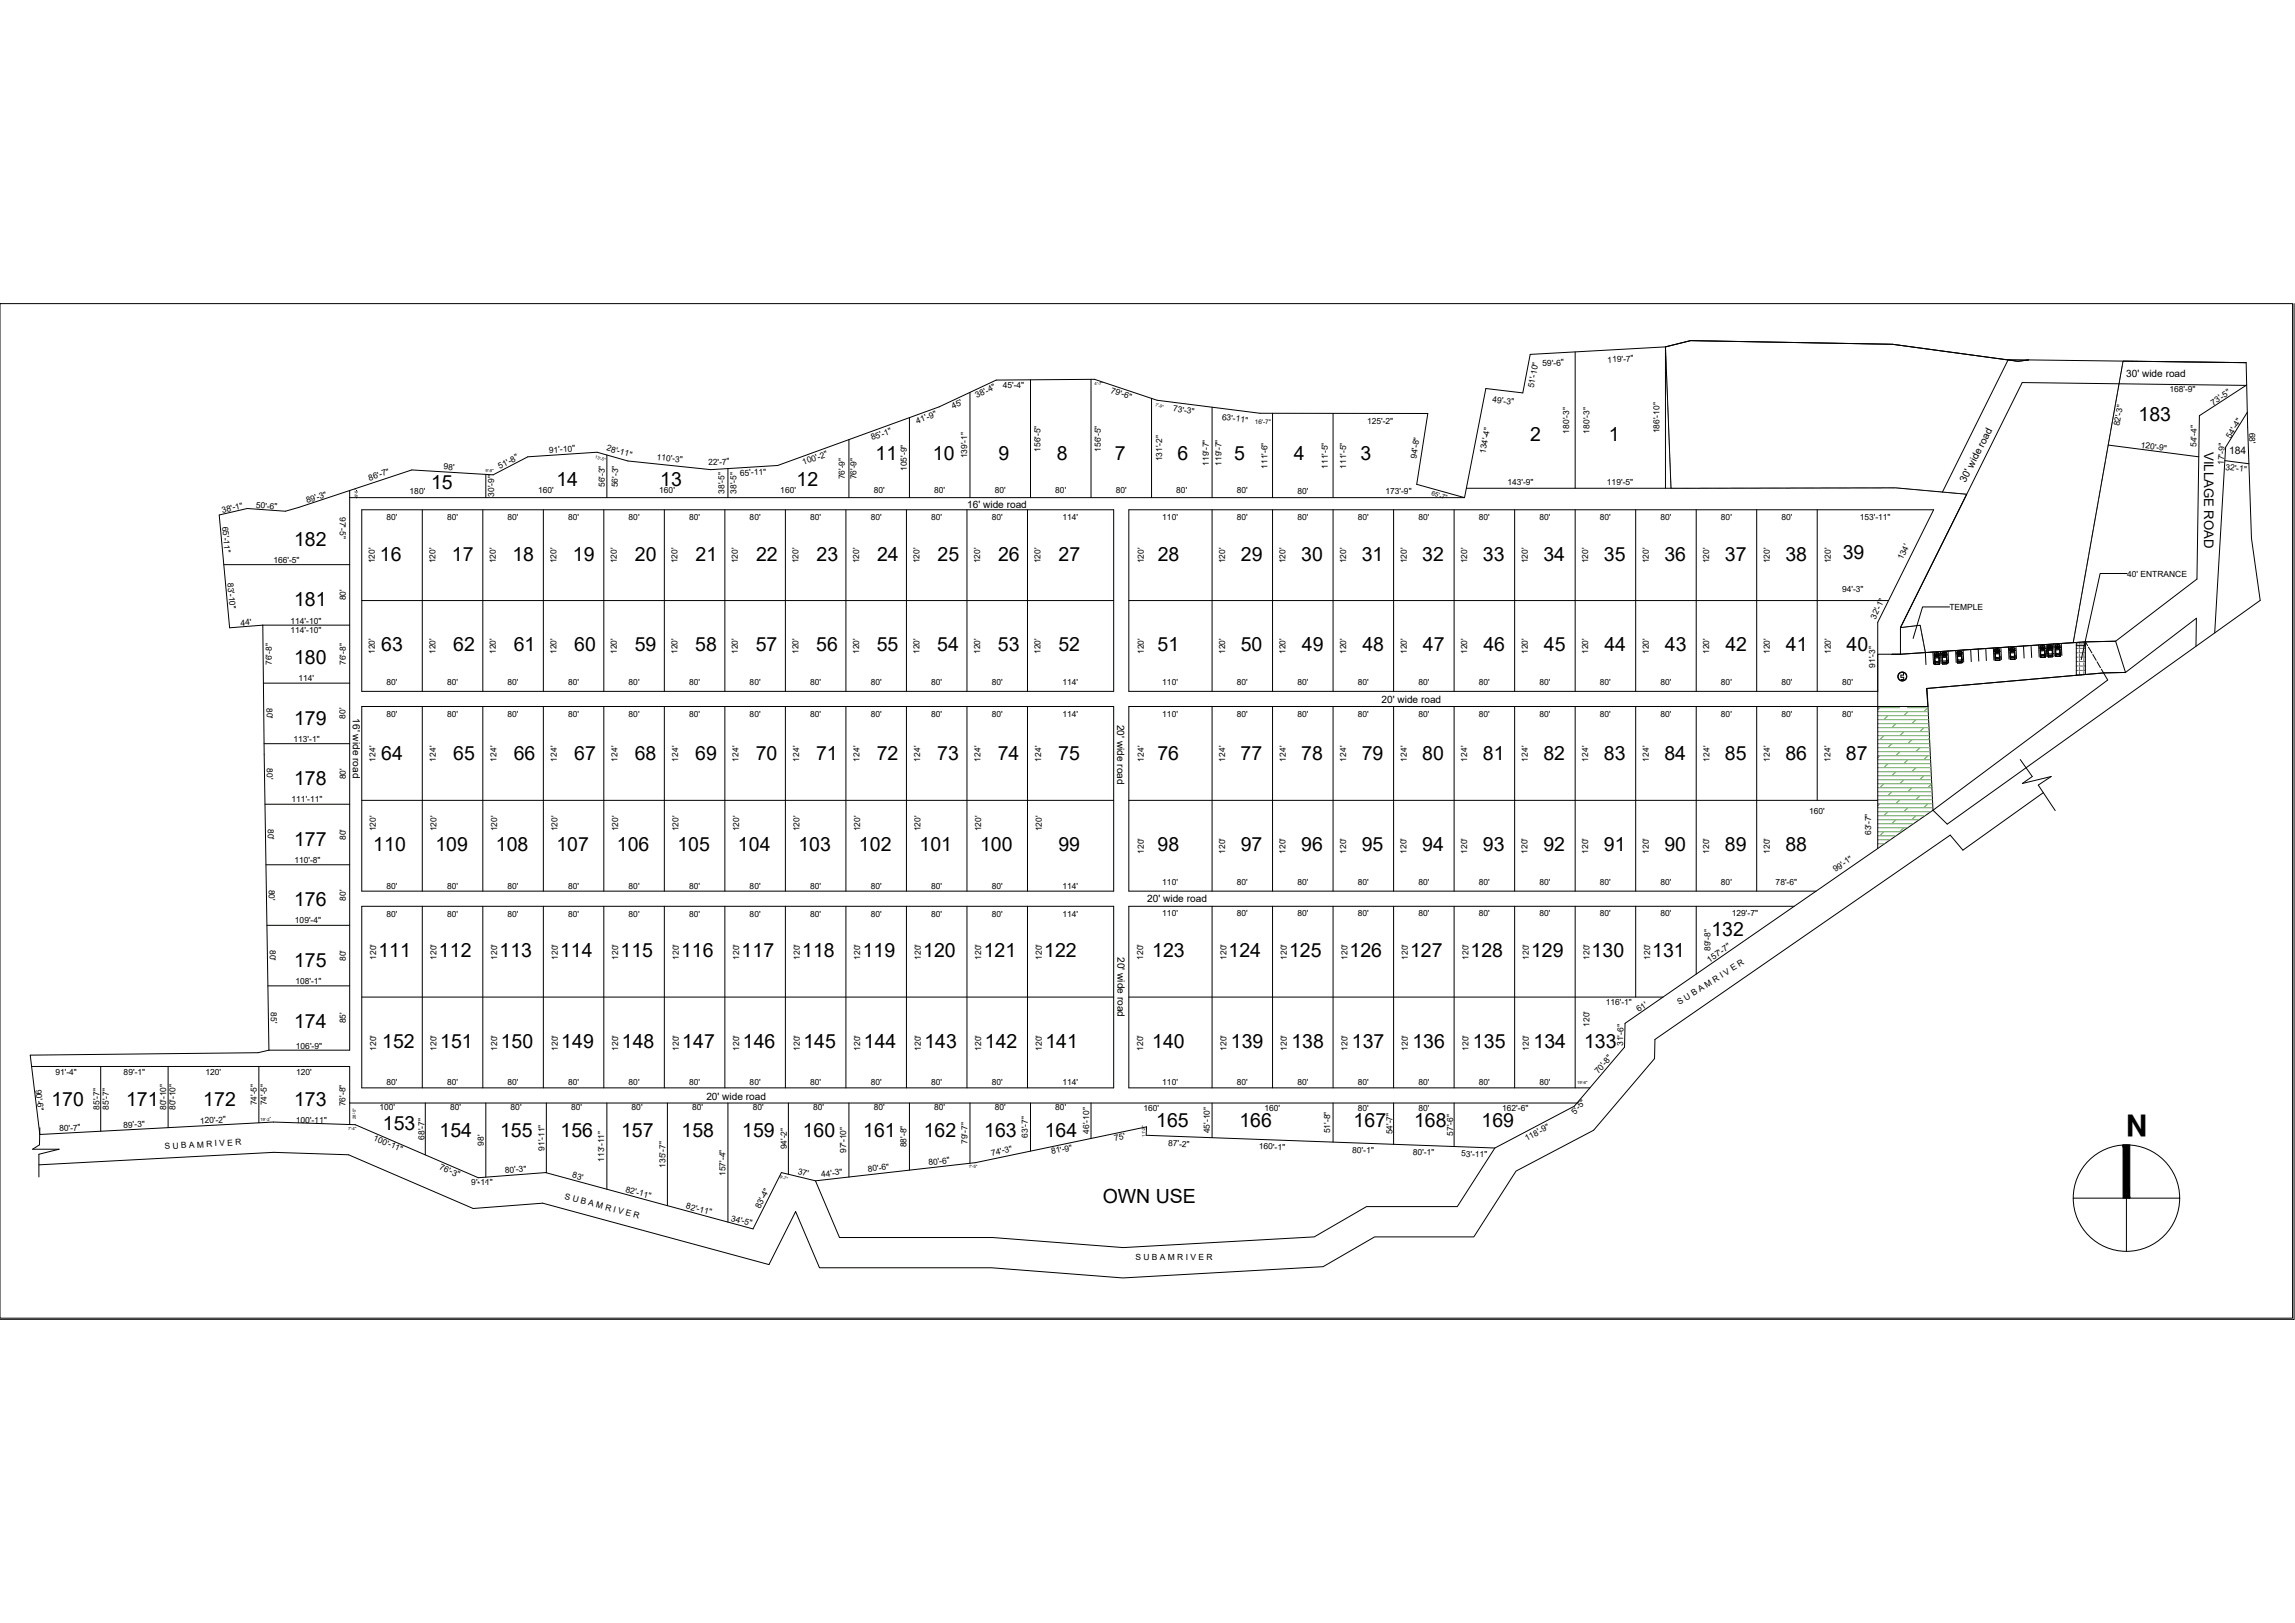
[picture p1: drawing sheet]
<svg xmlns="http://www.w3.org/2000/svg" width="420mm" height="297mm" viewBox="0 0 420 297" stroke-linecap="round" stroke-linejoin="round" font-family="sans-serif">
<defs><g id="words">
<text font-size="5.3" x="389.2" y="207.8">N</text>
<g font-size="3.6">
<text x="391.5" y="77.1">183</text>
<text x="280.1" y="80.7">2</text>
<text x="294.5" y="80.7">1</text>
<text x="78.9" y="89.5">15</text>
<text x="101.9" y="88.9">14</text>
<text x="120.9" y="88.9">13</text>
<text x="145.8" y="88.9">12</text>
<text x="160.3" y="84.3">11</text>
<text x="170.8" y="84.3">10</text>
<text x="182.8" y="84.3">9</text>
<text x="193.5" y="84.3">8</text>
<text x="204.1" y="84.3">7</text>
<text x="215.6" y="84.3">6</text>
<text x="225.9" y="84.3">5</text>
<text x="236.9" y="84.3">4</text>
<text x="249" y="84.3">3</text>
<text x="53.8" y="99.9">182</text>
<text x="69.5" y="102.6">16</text>
<text x="82.7" y="102.6">17</text>
<text x="93.8" y="102.6">18</text>
<text x="104.9" y="102.6">19</text>
<text x="116.2" y="102.6">20</text>
<text x="127.3" y="102.6">21</text>
<text x="138.4" y="102.6">22</text>
<text x="149.5" y="102.6">23</text>
<text x="160.6" y="102.6">24</text>
<text x="171.6" y="102.6">25</text>
<text x="182.7" y="102.6">26</text>
<text x="193.8" y="102.6">27</text>
<text x="212" y="102.6">28</text>
<text x="227.2" y="102.6">29</text>
<text x="238.2" y="102.6">30</text>
<text x="249.3" y="102.6">31</text>
<text x="260.4" y="102.6">32</text>
<text x="271.5" y="102.6">33</text>
<text x="282.6" y="102.6">34</text>
<text x="293.6" y="102.6">35</text>
<text x="304.7" y="102.6">36</text>
<text x="315.8" y="102.6">37</text>
<text x="326.9" y="102.6">38</text>
<text x="337.4" y="102.4">39</text>
<text x="53.8" y="111">181</text>
<text x="69.8" y="119.2">63</text>
<text x="83" y="119.2">62</text>
<text x="94.1" y="119.2">61</text>
<text x="105.1" y="119.2">60</text>
<text x="116.2" y="119.2">59</text>
<text x="127.3" y="119.2">58</text>
<text x="138.4" y="119.2">57</text>
<text x="149.4" y="119.2">56</text>
<text x="160.5" y="119.2">55</text>
<text x="171.6" y="119.2">54</text>
<text x="182.7" y="119.2">53</text>
<text x="193.8" y="119.2">52</text>
<text x="211.9" y="119.2">51</text>
<text x="227.2" y="119.2">50</text>
<text x="238.3" y="119.2">49</text>
<text x="249.4" y="119.2">48</text>
<text x="260.5" y="119.2">47</text>
<text x="271.6" y="119.2">46</text>
<text x="282.6" y="119.2">45</text>
<text x="293.7" y="119.2">44</text>
<text x="304.8" y="119.2">43</text>
<text x="315.9" y="119.2">42</text>
<text x="327" y="119.2">41</text>
<text x="338.1" y="119.2">40</text>
<text x="53.8" y="121.6">180</text>
<text x="53.8" y="132.6">179</text>
<text x="53.8" y="143.7">178</text>
<text x="69.8" y="139.2">64</text>
<text x="83" y="139.2">65</text>
<text x="94.1" y="139.2">66</text>
<text x="105.1" y="139.2">67</text>
<text x="116.2" y="139.2">68</text>
<text x="127.3" y="139.2">69</text>
<text x="138.3" y="139.2">70</text>
<text x="149.4" y="139.2">71</text>
<text x="160.5" y="139.2">72</text>
<text x="171.6" y="139.2">73</text>
<text x="182.7" y="139.2">74</text>
<text x="193.7" y="139.2">75</text>
<text x="211.9" y="139.2">76</text>
<text x="227.1" y="139.2">77</text>
<text x="238.2" y="139.2">78</text>
<text x="249.3" y="139.2">79</text>
<text x="260.4" y="139.2">80</text>
<text x="271.5" y="139.2">81</text>
<text x="282.6" y="139.2">82</text>
<text x="293.6" y="139.2">83</text>
<text x="304.7" y="139.2">84</text>
<text x="315.8" y="139.2">85</text>
<text x="326.9" y="139.2">86</text>
<text x="337.9" y="139.2">87</text>
<text x="53.8" y="154.8">177</text>
<text x="68.3" y="155.8">110</text>
<text x="79.7" y="155.8">109</text>
<text x="90.8" y="155.8">108</text>
<text x="101.9" y="155.8">107</text>
<text x="112.9" y="155.8">106</text>
<text x="124" y="155.8">105</text>
<text x="135.1" y="155.8">104</text>
<text x="146.2" y="155.8">103</text>
<text x="157.3" y="155.8">102</text>
<text x="168.3" y="155.8">101</text>
<text x="179.4" y="155.8">100</text>
<text x="193.8" y="155.8">99</text>
<text x="211.9" y="155.8">98</text>
<text x="227.2" y="155.8">97</text>
<text x="238.2" y="155.8">96</text>
<text x="249.3" y="155.8">95</text>
<text x="260.4" y="155.8">94</text>
<text x="271.5" y="155.8">93</text>
<text x="282.6" y="155.8">92</text>
<text x="293.6" y="155.8">91</text>
<text x="304.7" y="155.8">90</text>
<text x="315.8" y="155.8">89</text>
<text x="326.9" y="155.8">88</text>
<text x="53.8" y="165.9">176</text>
<text x="313.3" y="171.2">132</text>
<text x="53.8" y="177">175</text>
<text x="69.3" y="175.2">111</text>
<text x="80.4" y="175.2">112</text>
<text x="91.5" y="175.2">113</text>
<text x="102.5" y="175.2">114</text>
<text x="113.6" y="175.2">115</text>
<text x="124.7" y="175.2">116</text>
<text x="135.8" y="175.2">117</text>
<text x="146.9" y="175.2">118</text>
<text x="157.9" y="175.2">119</text>
<text x="169" y="175.2">120</text>
<text x="180.1" y="175.2">121</text>
<text x="191.2" y="175.2">122</text>
<text x="210.9" y="175.2">123</text>
<text x="224.9" y="175.2">124</text>
<text x="236" y="175.2">125</text>
<text x="247.1" y="175.2">126</text>
<text x="258.1" y="175.2">127</text>
<text x="269.2" y="175.2">128</text>
<text x="280.3" y="175.2">129</text>
<text x="291.4" y="175.2">130</text>
<text x="302.5" y="175.2">131</text>
<text x="53.8" y="188.1">174</text>
<text x="70" y="191.8">152</text>
<text x="80.6" y="191.8">151</text>
<text x="91.7" y="191.8">150</text>
<text x="102.8" y="191.8">149</text>
<text x="113.8" y="191.8">148</text>
<text x="124.9" y="191.8">147</text>
<text x="136" y="191.8">146</text>
<text x="147.1" y="191.8">145</text>
<text x="158.2" y="191.8">144</text>
<text x="169.2" y="191.8">143</text>
<text x="180.3" y="191.8">142</text>
<text x="191.4" y="191.8">141</text>
<text x="210.9" y="191.8">140</text>
<text x="225.3" y="191.8">139</text>
<text x="236.4" y="191.8">138</text>
<text x="247.5" y="191.8">137</text>
<text x="258.6" y="191.8">136</text>
<text x="269.7" y="191.8">135</text>
<text x="280.7" y="191.8">134</text>
<text x="290" y="191.8">133</text>
<text x="9.4" y="202.3">170</text>
<text x="23.1" y="202.3">171</text>
<text x="37.2" y="202.3">172</text>
<text x="53.8" y="202.4">173</text>
<text x="70.1" y="206.7">153</text>
<text x="80.5" y="208">154</text>
<text x="91.5" y="208">155</text>
<text x="102.6" y="208">156</text>
<text x="113.7" y="208">157</text>
<text x="124.8" y="208">158</text>
<text x="135.9" y="208">159</text>
<text x="146.9" y="208">160</text>
<text x="158" y="208">161</text>
<text x="169.1" y="208">162</text>
<text x="180.2" y="208">163</text>
<text x="191.3" y="208">164</text>
<text x="211.7" y="206.3">165</text>
<text x="226.9" y="206.3">166</text>
<text x="247.8" y="206.3">167</text>
<text x="258.9" y="206.3">168</text>
<text x="271.2" y="206.3">169</text>
<text x="201.9" y="220.1">OWN USE</text>
</g>
<text font-size="2.4" x="403.5" y="82.7" transform="rotate(90 403.5 82.7)">VILLAGE ROAD</text>
<text font-size="1.9" x="408.1" y="83.2">184</text>
<g font-size="1.8">
<text x="389.2" y="69">30' wide road</text>
<text x="359.8" y="88.4" transform="rotate(-63 359.8 88.4)">30' wide road</text>
<text x="177.1" y="92.9">16' wide road</text>
<text x="64.6" y="131.5" transform="rotate(90 64.6 131.5)">16' wide road</text>
<text x="252.9" y="128.6">20' wide road</text>
<text x="204.5" y="132.6" transform="rotate(90 204.5 132.6)">20' wide road</text>
<text x="210" y="165.1">20' wide road</text>
<text x="204.6" y="175.2" transform="rotate(90 204.6 175.2)">20' wide road</text>
<text x="129.3" y="201.3">20' wide road</text>
</g>
<g font-size="1.5">
<text x="183.6" y="71">45'-4&quot;</text>
<text x="203.3" y="71.9" transform="rotate(18 203.3 71.9)">79'-6&quot;</text>
<text x="280.8" y="71.1" transform="rotate(-79 280.8 71.1)">51'-10&quot;</text>
<text x="282.4" y="67.1" transform="rotate(-3 282.4 67.1)">59'-6&quot;</text>
<text x="294.3" y="66.4" transform="rotate(-3 294.3 66.4)">119'-7&quot;</text>
<text x="397.2" y="71.8" transform="rotate(1 397.2 71.8)">168'-9&quot;</text>
<text x="167.9" y="77.5" transform="rotate(-20 167.9 77.5)">41'-9&quot;</text>
<text x="174.5" y="74.9" transform="rotate(-25 174.5 74.9)">45'</text>
<text x="178.8" y="72.9" transform="rotate(-25 178.8 72.9)">38'-4&quot;</text>
<text x="214.7" y="75.3" transform="rotate(7 214.7 75.3)">73'-3&quot;</text>
<text x="223.7" y="76.8" transform="rotate(7 223.7 76.8)">63'-11&quot;</text>
<text x="250.3" y="77.6">125'-2&quot;</text>
<text x="273.2" y="73.6" transform="rotate(7 273.2 73.6)">49'-3&quot;</text>
<text x="405.2" y="74.2" transform="rotate(-33 405.2 74.2)">73'-5&quot;</text>
<text x="100.6" y="82.9" transform="rotate(-4 100.6 82.9)">91'-10&quot;</text>
<text x="110.9" y="82.4" transform="rotate(16 110.9 82.4)">28'-11&quot;</text>
<text x="159.6" y="80.6" transform="rotate(-20 159.6 80.6)">85'-1&quot;</text>
<text x="177" y="83.9" transform="rotate(-90 177 83.9)">139'-1&quot;</text>
<text x="190.5" y="82.7" transform="rotate(-90 190.5 82.7)">156'-5&quot;</text>
<text x="201.6" y="82.7" transform="rotate(-90 201.6 82.7)">156'-5&quot;</text>
<text x="259.3" y="84" transform="rotate(-81 259.3 84)">94'-8&quot;</text>
<text x="271.9" y="83.1" transform="rotate(-79 271.9 83.1)">134'-4&quot;</text>
<text x="287.3" y="79.3" transform="rotate(-90 287.3 79.3)">180'-3&quot;</text>
<text x="291" y="79.3" transform="rotate(-90 291 79.3)">180'-3&quot;</text>
<text x="303.8" y="79.3" transform="rotate(-90 303.8 79.3)">186'-10&quot;</text>
<text x="388" y="78" transform="rotate(-80 388 78)">82'-3&quot;</text>
<text x="391.9" y="81.9" transform="rotate(7 391.9 81.9)">120'-9&quot;</text>
<text x="402.1" y="81.8" transform="rotate(-89 402.1 81.8)">54'-4&quot;</text>
<text x="408.4" y="80.3" transform="rotate(-58 408.4 80.3)">54'-4&quot;</text>
<text x="411.7" y="79.2" transform="rotate(88 411.7 79.2)">68'</text>
<text x="67.7" y="88" transform="rotate(-18 67.7 88)">86'-7&quot;</text>
<text x="81.2" y="85.9" transform="rotate(4 81.2 85.9)">98'</text>
<text x="91.5" y="85.8" transform="rotate(-27 91.5 85.8)">51'-8&quot;</text>
<text x="110.7" y="89.2" transform="rotate(-90 110.7 89.2)">56'-3&quot;</text>
<text x="113.1" y="89.2" transform="rotate(-90 113.1 89.2)">56'-3&quot;</text>
<text x="120.2" y="84.1" transform="rotate(6 120.2 84.1)">110'-3&quot;</text>
<text x="129.7" y="85.2" transform="rotate(-4 129.7 85.2)">22'-7&quot;</text>
<text x="135.5" y="87.1" transform="rotate(-4 135.5 87.1)">65'-11&quot;</text>
<text x="147.1" y="85.1" transform="rotate(-20 147.1 85.1)">100'-2&quot;</text>
<text x="154.7" y="87.7" transform="rotate(-90 154.7 87.7)">76'-9&quot;</text>
<text x="156.8" y="87.7" transform="rotate(-90 156.8 87.7)">76'-9&quot;</text>
<text x="166" y="86.2" transform="rotate(-90 166 86.2)">105'-9&quot;</text>
<text x="212.8" y="84.5" transform="rotate(-90 212.8 84.5)">131'-2&quot;</text>
<text x="221.3" y="85.3" transform="rotate(-90 221.3 85.3)">119'-7&quot;</text>
<text x="223.6" y="85.3" transform="rotate(-90 223.6 85.3)">119'-7&quot;</text>
<text x="232" y="85.8" transform="rotate(-90 232 85.8)">111'-6&quot;</text>
<text x="243.1" y="85.8" transform="rotate(-90 243.1 85.8)">111'-5&quot;</text>
<text x="246.5" y="85.8" transform="rotate(-90 246.5 85.8)">111'-5&quot;</text>
<text x="276" y="88.8">143'-9&quot;</text>
<text x="294.2" y="88.8">119'-5&quot;</text>
<text x="407.1" y="85.1" transform="rotate(-87 407.1 85.1)">17'-9&quot;</text>
<text x="407.4" y="86" transform="rotate(7 407.4 86)">32'-1&quot;</text>
<text x="40.7" y="93.8" transform="rotate(-13 40.7 93.8)">38'-1&quot;</text>
<text x="46.8" y="93" transform="rotate(4 46.8 93)">50'-6&quot;</text>
<text x="56.2" y="92.1" transform="rotate(-18 56.2 92.1)">89'-3&quot;</text>
<text x="62.2" y="94.6" transform="rotate(90 62.2 94.6)">97'-5&quot;</text>
<text x="70.8" y="95.1">80'</text>
<text x="75" y="90.4">180'</text>
<text x="81.8" y="95.1">80'</text>
<text x="90.4" y="90.9" transform="rotate(-90 90.4 90.9)">30'-9&quot;</text>
<text x="92.9" y="95.1">80'</text>
<text x="98.5" y="90.3">160'</text>
<text x="104" y="95.1">80'</text>
<text x="115.1" y="95.1">80'</text>
<text x="120.7" y="90.3">160'</text>
<text x="126.2" y="95.1">80'</text>
<text x="132.7" y="90.4" transform="rotate(-90 132.7 90.4)">38'-5&quot;</text>
<text x="134.9" y="90.4" transform="rotate(-90 134.9 90.4)">38'-5&quot;</text>
<text x="137.2" y="95.1">80'</text>
<text x="142.9" y="90.3">160'</text>
<text x="148.3" y="95.1">80'</text>
<text x="159.4" y="95.1">80'</text>
<text x="160" y="90.3">80'</text>
<text x="170.5" y="95.1">80'</text>
<text x="171" y="90.3">80'</text>
<text x="181.6" y="95.1">80'</text>
<text x="182.1" y="90.3">80'</text>
<text x="193.2" y="90.3">80'</text>
<text x="194.5" y="95.2">114'</text>
<text x="204.3" y="90.3">80'</text>
<text x="212.8" y="95.1">110'</text>
<text x="215.3" y="90.3">80'</text>
<text x="226.4" y="95.1">80'</text>
<text x="226.4" y="90.2">80'</text>
<text x="237.5" y="95.1">80'</text>
<text x="237.5" y="90.4">80'</text>
<text x="248.6" y="95.1">80'</text>
<text x="253.6" y="90.4">173'-9&quot;</text>
<text x="259.7" y="95.1">80'</text>
<text x="270.8" y="95.1">80'</text>
<text x="281.8" y="95.1">80'</text>
<text x="292.9" y="95.1">80'</text>
<text x="304" y="95.1">80'</text>
<text x="315.1" y="95.1">80'</text>
<text x="326.1" y="95.1">80'</text>
<text x="340.5" y="95.1">153'-11&quot;</text>
<text x="40.7" y="96.4" transform="rotate(85 40.7 96.4)">65'-11&quot;</text>
<text x="41.7" y="106.7" transform="rotate(85 41.7 106.7)">83'-10&quot;</text>
<text x="50" y="103">166'-5&quot;</text>
<text x="68.6" y="103.1" transform="rotate(-90 68.6 103.1)">120'</text>
<text x="79.7" y="103.1" transform="rotate(-90 79.7 103.1)">120'</text>
<text x="90.8" y="103.1" transform="rotate(-90 90.8 103.1)">120'</text>
<text x="101.9" y="103.1" transform="rotate(-90 101.9 103.1)">120'</text>
<text x="112.9" y="103.1" transform="rotate(-90 112.9 103.1)">120'</text>
<text x="124" y="103.1" transform="rotate(-90 124 103.1)">120'</text>
<text x="135.1" y="103.1" transform="rotate(-90 135.1 103.1)">120'</text>
<text x="146.2" y="103.1" transform="rotate(-90 146.2 103.1)">120'</text>
<text x="157.3" y="103.1" transform="rotate(-90 157.3 103.1)">120'</text>
<text x="168.3" y="103.1" transform="rotate(-90 168.3 103.1)">120'</text>
<text x="179.4" y="103.1" transform="rotate(-90 179.4 103.1)">120'</text>
<text x="190.5" y="103.1" transform="rotate(-90 190.5 103.1)">120'</text>
<text x="209.4" y="103.1" transform="rotate(-90 209.4 103.1)">120'</text>
<text x="224.3" y="103.1" transform="rotate(-90 224.3 103.1)">120'</text>
<text x="235.4" y="103.1" transform="rotate(-90 235.4 103.1)">120'</text>
<text x="246.5" y="103.1" transform="rotate(-90 246.5 103.1)">120'</text>
<text x="257.5" y="103.1" transform="rotate(-90 257.5 103.1)">120'</text>
<text x="268.6" y="103.1" transform="rotate(-90 268.6 103.1)">120'</text>
<text x="279.7" y="103.1" transform="rotate(-90 279.7 103.1)">120'</text>
<text x="290.8" y="103.1" transform="rotate(-90 290.8 103.1)">120'</text>
<text x="301.8" y="103.1" transform="rotate(-90 301.8 103.1)">120'</text>
<text x="312.9" y="103.1" transform="rotate(-90 312.9 103.1)">120'</text>
<text x="324" y="103.1" transform="rotate(-90 324 103.1)">120'</text>
<text x="335.2" y="103.1" transform="rotate(-90 335.2 103.1)">120'</text>
<text x="348.3" y="102.5" transform="rotate(-64 348.3 102.5)">134'</text>
<text x="389.4" y="105.5">40' ENTRANCE</text>
<text x="63.3" y="109.9" transform="rotate(-90 63.3 109.9)">80'</text>
<text x="337.2" y="108.3">94'-3&quot;</text>
<text x="343.3" y="113.4" transform="rotate(-64 343.3 113.4)">32'-1&quot;</text>
<text x="356.9" y="111.6">TEMPLE</text>
<text x="44.1" y="114.5" transform="rotate(-5 44.1 114.5)">44'</text>
<text x="53.2" y="114.2">114'-10&quot;</text>
<text x="53.2" y="115.9">114'-10&quot;</text>
<text x="68.6" y="119.7" transform="rotate(-90 68.6 119.7)">120'</text>
<text x="79.7" y="119.7" transform="rotate(-90 79.7 119.7)">120'</text>
<text x="90.8" y="119.7" transform="rotate(-90 90.8 119.7)">120'</text>
<text x="101.9" y="119.7" transform="rotate(-90 101.9 119.7)">120'</text>
<text x="112.9" y="119.7" transform="rotate(-90 112.9 119.7)">120'</text>
<text x="124" y="119.7" transform="rotate(-90 124 119.7)">120'</text>
<text x="135.1" y="119.7" transform="rotate(-90 135.1 119.7)">120'</text>
<text x="146.2" y="119.7" transform="rotate(-90 146.2 119.7)">120'</text>
<text x="157.3" y="119.7" transform="rotate(-90 157.3 119.7)">120'</text>
<text x="168.3" y="119.7" transform="rotate(-90 168.3 119.7)">120'</text>
<text x="179.4" y="119.7" transform="rotate(-90 179.4 119.7)">120'</text>
<text x="190.5" y="119.7" transform="rotate(-90 190.5 119.7)">120'</text>
<text x="209.4" y="119.7" transform="rotate(-90 209.4 119.7)">120'</text>
<text x="224.3" y="119.7" transform="rotate(-90 224.3 119.7)">120'</text>
<text x="235.4" y="119.7" transform="rotate(-90 235.4 119.7)">120'</text>
<text x="246.5" y="119.7" transform="rotate(-90 246.5 119.7)">120'</text>
<text x="257.5" y="119.7" transform="rotate(-90 257.5 119.7)">120'</text>
<text x="268.6" y="119.7" transform="rotate(-90 268.6 119.7)">120'</text>
<text x="279.7" y="119.7" transform="rotate(-90 279.7 119.7)">120'</text>
<text x="290.8" y="119.7" transform="rotate(-90 290.8 119.7)">120'</text>
<text x="301.8" y="119.7" transform="rotate(-90 301.8 119.7)">120'</text>
<text x="312.9" y="119.7" transform="rotate(-90 312.9 119.7)">120'</text>
<text x="324" y="119.7" transform="rotate(-90 324 119.7)">120'</text>
<text x="335.2" y="119.7" transform="rotate(-90 335.2 119.7)">120'</text>
<text x="49.8" y="121.7" transform="rotate(-90 49.8 121.7)">76'-8&quot;</text>
<text x="54.6" y="124.7">114'</text>
<text x="63.3" y="121.7" transform="rotate(-90 63.3 121.7)">76'-8&quot;</text>
<text x="70.8" y="125.4">80'</text>
<text x="81.8" y="125.4">80'</text>
<text x="92.9" y="125.4">80'</text>
<text x="104" y="125.4">80'</text>
<text x="115.1" y="125.4">80'</text>
<text x="126.2" y="125.4">80'</text>
<text x="137.2" y="125.4">80'</text>
<text x="148.3" y="125.4">80'</text>
<text x="159.4" y="125.4">80'</text>
<text x="170.5" y="125.4">80'</text>
<text x="181.6" y="125.4">80'</text>
<text x="194.5" y="125.4">114'</text>
<text x="212.8" y="125.4">110'</text>
<text x="226.4" y="125.4">80'</text>
<text x="237.5" y="125.4">80'</text>
<text x="248.6" y="125.4">80'</text>
<text x="259.7" y="125.4">80'</text>
<text x="270.8" y="125.4">80'</text>
<text x="281.8" y="125.4">80'</text>
<text x="292.9" y="125.4">80'</text>
<text x="304" y="125.4">80'</text>
<text x="315.1" y="125.4">80'</text>
<text x="326.1" y="125.4">80'</text>
<text x="337.2" y="125.4">80'</text>
<text x="343.3" y="122.2" transform="rotate(-90 343.3 122.2)">91'-3&quot;</text>
<text x="48.8" y="129.6" transform="rotate(89 48.8 129.6)">80'</text>
<text x="63.3" y="131.6" transform="rotate(-90 63.3 131.6)">80'</text>
<text x="70.8" y="131.2">80'</text>
<text x="81.8" y="131.2">80'</text>
<text x="92.9" y="131.2">80'</text>
<text x="104" y="131.2">80'</text>
<text x="115.1" y="131.2">80'</text>
<text x="126.2" y="131.2">80'</text>
<text x="137.2" y="131.2">80'</text>
<text x="148.3" y="131.2">80'</text>
<text x="159.4" y="131.2">80'</text>
<text x="170.5" y="131.2">80'</text>
<text x="181.6" y="131.2">80'</text>
<text x="194.5" y="131.2">114'</text>
<text x="212.8" y="131.2">110'</text>
<text x="226.4" y="131.2">80'</text>
<text x="237.5" y="131.2">80'</text>
<text x="248.6" y="131.2">80'</text>
<text x="259.7" y="131.2">80'</text>
<text x="270.8" y="131.2">80'</text>
<text x="281.8" y="131.2">80'</text>
<text x="292.9" y="131.2">80'</text>
<text x="304" y="131.2">80'</text>
<text x="315.1" y="131.2">80'</text>
<text x="326.1" y="131.2">80'</text>
<text x="337.2" y="131.2">80'</text>
<text x="53.7" y="135.7">113'-1&quot;</text>
<text x="48.9" y="140.6" transform="rotate(89 48.9 140.6)">80'</text>
<text x="63.3" y="142.6" transform="rotate(-90 63.3 142.6)">80'</text>
<text x="68.7" y="139.4" transform="rotate(-90 68.7 139.4)">124'</text>
<text x="79.8" y="139.4" transform="rotate(-90 79.8 139.4)">124'</text>
<text x="90.9" y="139.4" transform="rotate(-90 90.9 139.4)">124'</text>
<text x="102" y="139.4" transform="rotate(-90 102 139.4)">124'</text>
<text x="113.1" y="139.4" transform="rotate(-90 113.1 139.4)">124'</text>
<text x="124.1" y="139.4" transform="rotate(-90 124.1 139.4)">124'</text>
<text x="135.2" y="139.4" transform="rotate(-90 135.2 139.4)">124'</text>
<text x="146.3" y="139.4" transform="rotate(-90 146.3 139.4)">124'</text>
<text x="157.4" y="139.4" transform="rotate(-90 157.4 139.4)">124'</text>
<text x="168.4" y="139.4" transform="rotate(-90 168.4 139.4)">124'</text>
<text x="179.5" y="139.4" transform="rotate(-90 179.5 139.4)">124'</text>
<text x="190.6" y="139.4" transform="rotate(-90 190.6 139.4)">124'</text>
<text x="209.4" y="139.4" transform="rotate(-90 209.4 139.4)">124'</text>
<text x="224.3" y="139.4" transform="rotate(-90 224.3 139.4)">124'</text>
<text x="235.4" y="139.4" transform="rotate(-90 235.4 139.4)">124'</text>
<text x="246.5" y="139.4" transform="rotate(-90 246.5 139.4)">124'</text>
<text x="257.5" y="139.4" transform="rotate(-90 257.5 139.4)">124'</text>
<text x="268.6" y="139.4" transform="rotate(-90 268.6 139.4)">124'</text>
<text x="279.7" y="139.4" transform="rotate(-90 279.7 139.4)">124'</text>
<text x="290.8" y="139.4" transform="rotate(-90 290.8 139.4)">124'</text>
<text x="301.9" y="139.4" transform="rotate(-90 301.9 139.4)">124'</text>
<text x="312.9" y="139.4" transform="rotate(-90 312.9 139.4)">124'</text>
<text x="324" y="139.4" transform="rotate(-90 324 139.4)">124'</text>
<text x="335.1" y="139.4" transform="rotate(-90 335.1 139.4)">124'</text>
<text x="53.4" y="146.8">111'-11&quot;</text>
<text x="331.2" y="149">160'</text>
<text x="49" y="151.7" transform="rotate(89 49 151.7)">80'</text>
<text x="63.3" y="153.7" transform="rotate(-90 63.3 153.7)">80'</text>
<text x="68.8" y="152.2" transform="rotate(-90 68.8 152.2)">120'</text>
<text x="79.9" y="152.2" transform="rotate(-90 79.9 152.2)">120'</text>
<text x="91" y="152.2" transform="rotate(-90 91 152.2)">120'</text>
<text x="102.1" y="152.2" transform="rotate(-90 102.1 152.2)">120'</text>
<text x="113.2" y="152.2" transform="rotate(-90 113.2 152.2)">120'</text>
<text x="124.2" y="152.2" transform="rotate(-90 124.2 152.2)">120'</text>
<text x="135.3" y="152.2" transform="rotate(-90 135.3 152.2)">120'</text>
<text x="146.4" y="152.2" transform="rotate(-90 146.4 152.2)">120'</text>
<text x="157.5" y="152.2" transform="rotate(-90 157.5 152.2)">120'</text>
<text x="168.6" y="152.2" transform="rotate(-90 168.6 152.2)">120'</text>
<text x="179.6" y="152.2" transform="rotate(-90 179.6 152.2)">120'</text>
<text x="190.7" y="152.2" transform="rotate(-90 190.7 152.2)">120'</text>
<text x="342.6" y="152.9" transform="rotate(-90 342.6 152.9)">63'-7&quot;</text>
<text x="53.9" y="157.9">110'-8&quot;</text>
<text x="209.4" y="156.3" transform="rotate(-90 209.4 156.3)">120'</text>
<text x="212.8" y="162">110'</text>
<text x="224.3" y="156.3" transform="rotate(-90 224.3 156.3)">120'</text>
<text x="226.4" y="162">80'</text>
<text x="235.4" y="156.3" transform="rotate(-90 235.4 156.3)">120'</text>
<text x="237.5" y="162">80'</text>
<text x="246.4" y="156.3" transform="rotate(-90 246.4 156.3)">120'</text>
<text x="248.6" y="162">80'</text>
<text x="257.5" y="156.3" transform="rotate(-90 257.5 156.3)">120'</text>
<text x="259.7" y="162">80'</text>
<text x="268.6" y="156.3" transform="rotate(-90 268.6 156.3)">120'</text>
<text x="270.8" y="162">80'</text>
<text x="279.7" y="156.3" transform="rotate(-90 279.7 156.3)">120'</text>
<text x="281.8" y="162">80'</text>
<text x="290.8" y="156.3" transform="rotate(-90 290.8 156.3)">120'</text>
<text x="292.9" y="162">80'</text>
<text x="301.8" y="156.3" transform="rotate(-90 301.8 156.3)">120'</text>
<text x="304" y="162">80'</text>
<text x="312.9" y="156.3" transform="rotate(-90 312.9 156.3)">120'</text>
<text x="315.1" y="162">80'</text>
<text x="324" y="156.3" transform="rotate(-90 324 156.3)">120'</text>
<text x="336" y="159.6" transform="rotate(-35 336 159.6)">99'-1&quot;</text>
<text x="49.2" y="162.8" transform="rotate(89 49.2 162.8)">80'</text>
<text x="63.3" y="164.8" transform="rotate(-90 63.3 164.8)">80'</text>
<text x="70.8" y="162.6">80'</text>
<text x="70.8" y="167.8">80'</text>
<text x="81.8" y="162.6">80'</text>
<text x="81.8" y="167.8">80'</text>
<text x="92.9" y="162.6">80'</text>
<text x="92.9" y="167.8">80'</text>
<text x="104" y="162.6">80'</text>
<text x="104" y="167.8">80'</text>
<text x="115.1" y="162.6">80'</text>
<text x="115.1" y="167.8">80'</text>
<text x="126.2" y="162.6">80'</text>
<text x="126.2" y="167.8">80'</text>
<text x="137.2" y="162.6">80'</text>
<text x="137.2" y="167.8">80'</text>
<text x="148.3" y="162.6">80'</text>
<text x="148.3" y="167.8">80'</text>
<text x="159.4" y="162.6">80'</text>
<text x="159.4" y="167.8">80'</text>
<text x="170.5" y="162.6">80'</text>
<text x="170.5" y="167.8">80'</text>
<text x="181.6" y="162.6">80'</text>
<text x="181.6" y="167.8">80'</text>
<text x="194.5" y="162.6">114'</text>
<text x="194.5" y="167.8">114'</text>
<text x="212.8" y="167.7">110'</text>
<text x="226.4" y="167.7">80'</text>
<text x="237.5" y="167.7">80'</text>
<text x="248.6" y="167.7">80'</text>
<text x="259.7" y="167.7">80'</text>
<text x="270.8" y="167.7">80'</text>
<text x="281.8" y="167.7">80'</text>
<text x="292.9" y="167.7">80'</text>
<text x="304" y="167.7">80'</text>
<text x="317.1" y="167.7">129'-7&quot;</text>
<text x="325.1" y="162.1">78'-6&quot;</text>
<text x="49.4" y="173.9" transform="rotate(89 49.4 173.9)">80'</text>
<text x="54" y="168.9">109'-4&quot;</text>
<text x="63.3" y="175.9" transform="rotate(-90 63.3 175.9)">80'</text>
<text x="68.9" y="175.7" transform="rotate(-90 68.9 175.7)">120'</text>
<text x="79.9" y="175.7" transform="rotate(-90 79.9 175.7)">120'</text>
<text x="91" y="175.7" transform="rotate(-90 91 175.7)">120'</text>
<text x="102.1" y="175.7" transform="rotate(-90 102.1 175.7)">120'</text>
<text x="113.2" y="175.7" transform="rotate(-90 113.2 175.7)">120'</text>
<text x="124.3" y="175.7" transform="rotate(-90 124.3 175.7)">120'</text>
<text x="135.3" y="175.7" transform="rotate(-90 135.3 175.7)">120'</text>
<text x="146.4" y="175.7" transform="rotate(-90 146.4 175.7)">120'</text>
<text x="157.5" y="175.7" transform="rotate(-90 157.5 175.7)">120'</text>
<text x="168.6" y="175.7" transform="rotate(-90 168.6 175.7)">120'</text>
<text x="179.7" y="175.7" transform="rotate(-90 179.7 175.7)">120'</text>
<text x="190.7" y="175.7" transform="rotate(-90 190.7 175.7)">120'</text>
<text x="209.3" y="175.7" transform="rotate(-90 209.3 175.7)">120'</text>
<text x="224.5" y="175.7" transform="rotate(-90 224.5 175.7)">120'</text>
<text x="235.6" y="175.7" transform="rotate(-90 235.6 175.7)">120'</text>
<text x="246.7" y="175.7" transform="rotate(-90 246.7 175.7)">120'</text>
<text x="257.8" y="175.7" transform="rotate(-90 257.8 175.7)">120'</text>
<text x="268.8" y="175.7" transform="rotate(-90 268.8 175.7)">120'</text>
<text x="279.9" y="175.7" transform="rotate(-90 279.9 175.7)">120'</text>
<text x="291" y="175.7" transform="rotate(-90 291 175.7)">120'</text>
<text x="302.1" y="175.7" transform="rotate(-90 302.1 175.7)">120'</text>
<text x="313" y="176.2" transform="rotate(-35 313 176.2)">157'-7&quot;</text>
<text x="313.2" y="174" transform="rotate(-90 313.2 174)">89'-8&quot;</text>
<text x="49.6" y="185.3" transform="rotate(89 49.6 185.3)">85'</text>
<text x="54.1" y="180.1">108'-1&quot;</text>
<text x="294" y="184">116'-1&quot;</text>
<text x="300" y="185.3" transform="rotate(-35 300 185.3)">61'</text>
<text x="307.5" y="183.9" transform="rotate(-32 307.5 183.9)">S U B A M R I V E R</text>
<text x="54.2" y="191.9">106'-9&quot;</text>
<text x="63.3" y="187.3" transform="rotate(-90 63.3 187.3)">85'</text>
<text x="291" y="187.9" transform="rotate(-90 291 187.9)">120'</text>
<text x="297.2" y="191.4" transform="rotate(-89 297.2 191.4)">31'-6&quot;</text>
<text x="10.1" y="196.8">91'-4&quot;</text>
<text x="22.6" y="196.8">89'-1&quot;</text>
<text x="37.6" y="196.8">120'</text>
<text x="54.2" y="196.8">120'</text>
<text x="68.9" y="192.3" transform="rotate(-90 68.9 192.3)">120'</text>
<text x="79.9" y="192.3" transform="rotate(-90 79.9 192.3)">120'</text>
<text x="91" y="192.3" transform="rotate(-90 91 192.3)">120'</text>
<text x="102.1" y="192.3" transform="rotate(-90 102.1 192.3)">120'</text>
<text x="113.2" y="192.3" transform="rotate(-90 113.2 192.3)">120'</text>
<text x="124.3" y="192.3" transform="rotate(-90 124.3 192.3)">120'</text>
<text x="135.3" y="192.3" transform="rotate(-90 135.3 192.3)">120'</text>
<text x="146.4" y="192.3" transform="rotate(-90 146.4 192.3)">120'</text>
<text x="157.5" y="192.3" transform="rotate(-90 157.5 192.3)">120'</text>
<text x="168.6" y="192.3" transform="rotate(-90 168.6 192.3)">120'</text>
<text x="179.7" y="192.3" transform="rotate(-90 179.7 192.3)">120'</text>
<text x="190.7" y="192.3" transform="rotate(-90 190.7 192.3)">120'</text>
<text x="209.3" y="192.3" transform="rotate(-90 209.3 192.3)">120'</text>
<text x="224.5" y="192.3" transform="rotate(-90 224.5 192.3)">120'</text>
<text x="235.6" y="192.3" transform="rotate(-90 235.6 192.3)">120'</text>
<text x="246.7" y="192.3" transform="rotate(-90 246.7 192.3)">120'</text>
<text x="257.8" y="192.3" transform="rotate(-90 257.8 192.3)">120'</text>
<text x="268.8" y="192.3" transform="rotate(-90 268.8 192.3)">120'</text>
<text x="279.9" y="192.3" transform="rotate(-90 279.9 192.3)">120'</text>
<text x="292.6" y="196.6" transform="rotate(-49 292.6 196.6)">70'-8&quot;</text>
<text x="6.5" y="199.4" transform="rotate(83 6.5 199.4)">90'-6&quot;</text>
<text x="18.2" y="203.1" transform="rotate(-90 18.2 203.1)">85'-7&quot;</text>
<text x="19.9" y="203.1" transform="rotate(-90 19.9 203.1)">85'-7&quot;</text>
<text x="30.4" y="203.2" transform="rotate(-90 30.4 203.2)">80'-10&quot;</text>
<text x="32.1" y="203.2" transform="rotate(-90 32.1 203.2)">80'-10&quot;</text>
<text x="47" y="202.3" transform="rotate(-90 47 202.3)">74'-5&quot;</text>
<text x="48.9" y="202.3" transform="rotate(-90 48.9 202.3)">74'-5&quot;</text>
<text x="63.3" y="202.5" transform="rotate(-90 63.3 202.5)">76'-8&quot;</text>
<text x="69.4" y="203.2">100'</text>
<text x="70.8" y="198.6">80'</text>
<text x="81.8" y="198.6">80'</text>
<text x="82.4" y="203.2">80'</text>
<text x="92.9" y="198.6">80'</text>
<text x="93.5" y="203.2">80'</text>
<text x="104" y="198.6">80'</text>
<text x="104.6" y="203.2">80'</text>
<text x="115.1" y="198.6">80'</text>
<text x="115.6" y="203.2">80'</text>
<text x="126.2" y="198.6">80'</text>
<text x="126.7" y="203.2">80'</text>
<text x="137.2" y="198.6">80'</text>
<text x="137.8" y="203.2">80'</text>
<text x="148.3" y="198.6">80'</text>
<text x="148.9" y="203.2">80'</text>
<text x="159.4" y="198.6">80'</text>
<text x="160" y="203.2">80'</text>
<text x="170.5" y="198.6">80'</text>
<text x="171" y="203.2">80'</text>
<text x="181.6" y="198.6">80'</text>
<text x="182.1" y="203.2">80'</text>
<text x="193.2" y="203.2">80'</text>
<text x="194.5" y="198.6">114'</text>
<text x="209.3" y="203.3">160'</text>
<text x="212.8" y="198.6">110'</text>
<text x="226.4" y="198.6">80'</text>
<text x="231.5" y="203.3">160'</text>
<text x="237.5" y="198.6">80'</text>
<text x="248.6" y="198.6">80'</text>
<text x="248.6" y="203.3">80'</text>
<text x="259.7" y="198.6">80'</text>
<text x="259.7" y="203.3">80'</text>
<text x="270.8" y="198.6">80'</text>
<text x="275" y="203.3">162'-6&quot;</text>
<text x="281.8" y="198.6">80'</text>
<text x="10.9" y="207.1" transform="rotate(-3 10.9 207.1)">80'-7&quot;</text>
<text x="22.6" y="206.4" transform="rotate(-3 22.6 206.4)">89'-3&quot;</text>
<text x="36.6" y="205.6" transform="rotate(-3 36.6 205.6)">120'-2&quot;</text>
<text x="54.2" y="205.4" transform="rotate(2 54.2 205.4)">100'-11&quot;</text>
<text x="68.3" y="208.7" transform="rotate(23 68.3 208.7)">100'-11&quot;</text>
<text x="77.7" y="208.6" transform="rotate(-90 77.7 208.6)">68'-7&quot;</text>
<text x="88.6" y="209.7" transform="rotate(-90 88.6 209.7)">98'</text>
<text x="166" y="210" transform="rotate(-90 166 210)">88'-8&quot;</text>
<text x="177.1" y="209.4" transform="rotate(-90 177.1 209.4)">79'-7&quot;</text>
<text x="188.2" y="208.2" transform="rotate(-90 188.2 208.2)">63'-7&quot;</text>
<text x="199.4" y="207.5" transform="rotate(-90 199.4 207.5)">46'-10&quot;</text>
<text x="204.1" y="208.8" transform="rotate(-12 204.1 208.8)">75'</text>
<text x="213.8" y="209.8" transform="rotate(2 213.8 209.8)">87'-2&quot;</text>
<text x="221.5" y="207.4" transform="rotate(-90 221.5 207.4)">45'-10&quot;</text>
<text x="243.5" y="207.4" transform="rotate(-90 243.5 207.4)">51'-8&quot;</text>
<text x="254.9" y="207.6" transform="rotate(-90 254.9 207.6)">54'-7&quot;</text>
<text x="266.1" y="207.8" transform="rotate(-90 266.1 207.8)">57'-6&quot;</text>
<text x="279.5" y="208.8" transform="rotate(-28 279.5 208.8)">118'-9&quot;</text>
<text x="288.4" y="204.1" transform="rotate(-50 288.4 204.1)">5'-5&quot;</text>
<text x="30.2" y="210.4" transform="rotate(-3 30.2 210.4)">S U B A M R I V E R</text>
<text x="80.3" y="214" transform="rotate(23 80.3 214)">76'-3&quot;</text>
<text x="92.5" y="214.7" transform="rotate(-4 92.5 214.7)">80'-3&quot;</text>
<text x="99.7" y="210.6" transform="rotate(-90 99.7 210.6)">91'-11&quot;</text>
<text x="104.7" y="215.5" transform="rotate(15 104.7 215.5)">83'</text>
<text x="110.6" y="212.6" transform="rotate(-90 110.6 212.6)">113'-11&quot;</text>
<text x="121.8" y="213.7" transform="rotate(-90 121.8 213.7)">135'-7&quot;</text>
<text x="132.8" y="215.2" transform="rotate(-90 132.8 215.2)">157'-4&quot;</text>
<text x="144" y="210.4" transform="rotate(-90 144 210.4)">94'-2&quot;</text>
<text x="146" y="214.8" transform="rotate(13 146 214.8)">37'</text>
<text x="150.4" y="215.4" transform="rotate(-6 150.4 215.4)">44'-3&quot;</text>
<text x="154.9" y="211" transform="rotate(-90 154.9 211)">97'-10&quot;</text>
<text x="158.9" y="214.5" transform="rotate(-7 158.9 214.5)">80'-6&quot;</text>
<text x="170" y="213.2" transform="rotate(-6 170 213.2)">80'-6&quot;</text>
<text x="181.6" y="211.5" transform="rotate(-12 181.6 211.5)">74'-3&quot;</text>
<text x="192.6" y="211.3" transform="rotate(-12 192.6 211.3)">81'-9&quot;</text>
<text x="230.5" y="210.3" transform="rotate(2 230.5 210.3)">160'-1&quot;</text>
<text x="247.6" y="210.9" transform="rotate(2 247.6 210.9)">80'-1&quot;</text>
<text x="258.6" y="211.3" transform="rotate(2 258.6 211.3)">80'-1&quot;</text>
<text x="267.5" y="211.6" transform="rotate(2 267.5 211.6)">53'-11&quot;</text>
<text x="86.3" y="216.9">9'-11&quot;</text>
<text x="103.3" y="219.5" transform="rotate(15 103.3 219.5)">S U B A M R I V E R</text>
<text x="114.4" y="218.1" transform="rotate(15 114.4 218.1)">82'-11&quot;</text>
<text x="125.5" y="221.1" transform="rotate(15 125.5 221.1)">82'-11&quot;</text>
<text x="139.1" y="221.3" transform="rotate(-63 139.1 221.3)">83'-4&quot;</text>
<text x="133.8" y="223.4" transform="rotate(15 133.8 223.4)">34'-5&quot;</text>
<text x="207.9" y="230.6">S U B A M R I V E R</text>
</g>
<g font-size="1.2">
<text x="229.7" y="77.6">16'-7&quot;</text>
<text x="262" y="90.7" transform="rotate(16 262 90.7)">65'-7&quot;</text>
</g>
<g font-size=".8">
<text x="200.4" y="70.5">4'-7&quot;</text>
<text x="211.5" y="74.2" transform="rotate(18 211.5 74.2)">7'-9&quot;</text>
<text x="108.9" y="83.9" transform="rotate(16 108.9 83.9)">13'-5&quot;</text>
<text x="88.9" y="86.3" transform="rotate(4 88.9 86.3)">9'-8&quot;</text>
<text x="65.5" y="91" transform="rotate(-90 65.5 91)">9'-5&quot;</text>
<text x="288.7" y="198.4">19'-6&quot;</text>
<text x="47.7" y="205.2" transform="rotate(-3 47.7 205.2)">19'-2&quot;</text>
<text x="63.7" y="206.8" transform="rotate(2 63.7 206.8)">7'-4&quot;</text>
<text x="65.2" y="204.8" transform="rotate(-90 65.2 204.8)">28'-5&quot;</text>
<text x="209.6" y="208" transform="rotate(-90 209.6 208)">11'-2&quot;</text>
<text x="142.7" y="215.6" transform="rotate(13 142.7 215.6)">9'-7&quot;</text>
<text x="177.4" y="213.8" transform="rotate(-6 177.4 213.8)">7'-5&quot;</text>
</g>
</g></defs>
<!-- layer: REF LINE -->
<g fill="none" stroke="#000" stroke-width=".18">
<path d="M304.9 63.6v.4M304.9 64v.1M304.9 64.2v.1M304.9 64.3l.1 .5M305 64.9v.1M305 65v.2M305 65.2v.3M305 65.5v.4M305 63.5l-.1 .1M305 65.9v.1M305 66.1v.3M305 66.4v.2"/>
<path d="M305 66.8l.1 .3M305 66.6v.1M305.1 67.3v.3M305.1 67.1v.1M305.1 67.6v.3M305.1 68v.3M305.1 68.3v.3M305.1 68.7v.1M305.1 68.8v.2M305.1 69v.1M305.1 69.2v.3M305.1 69.5v.2"/>
<path d="M305.1 69.7l.1 .1M305.2 69.9v.1M305.2 70.2v.2M305.2 70v.2M305.2 70.6v.3M305.2 70.4v.1M305.2 71.1v.3M305.2 70.9v.2M305.2 71.4v.3M305.2 71.8v.3M305.2 72.1l.1 .3M305.3 72.6v.2"/>
<path d="M305.3 72.5v.1M305.3 73v.3M305.3 72.8v.1M305.3 73.5v.5M305.3 73.3v.2M305.3 74v.2M305.3 74.2v.3M305.3 74.5l.1 .4M305.4 74.9v.3M305.4 75.2v.5M305.4 75.9v.2M305.4 75.8v.1"/>
<path d="M305.4 76.1v.3M305.4 76.4v.2M305.4 76.6v.3M305.4 77v.3M305.4 77.3l.1 .3M305.5 77.7v.3M305.5 78v.1M305.5 78.2v.1M305.5 78.3v.2M305.5 78.5v.3M305.5 78.9v.1M305.5 79.2v.3"/>
<path d="M305.5 79v.2M305.5 79.6v.1M305.5 79.7l.1 .3M306 63.2l-1 .3M306.5 63.1l-.5 .1M306.9 63l-.4 .1M307 63h-.1M307.4 62.9l-.3 .1M307.5 62.8l-.1 .1M308.5 62.6l-.9 .2M308.7 62.5l-.1 .1M309.4 62.4l-.7 .1"/>
<path d="M309.8 62.3l-.4 .1M309.8 62.3l.2 .1M310 62.4h.5M310.5 62.4h.5M311 62.4h.2M311.2 62.4h.3M311.6 62.4h.1M311.7 62.4h1M312.8 62.4h.5M313.3 62.4h.1M313.5 62.4h.4M314 62.4h.1"/>
<path d="M314.2 62.4h.4M314.7 62.4h1M315.7 62.4l.1 .1M315.9 62.5h.5M316.4 62.5h1M317.4 62.5h.2M317.6 62.5h.3M318 62.5h.1M318.1 62.5h.7M318.8 62.5h.3M319.2 62.5h1.1M320.4 62.5h.1"/>
<path d="M320.6 62.5l.4 .1M321.1 62.6h1M322.1 62.6h.2M322.3 62.6h.3M322.6 62.6h.2M322.8 62.6h.7M323.5 62.6h.3M323.8 62.6h1.2M325.1 62.6h.1M325.2 62.6h.5M325.7 62.6h1M326.8 62.6l.1 .1"/>
<path d="M327 62.7h.3M327.3 62.7h.1M327.5 62.7h.6M328.2 62.7h.3M328.5 62.7h1.2M329.7 62.7h.2M329.9 62.7h.3M330.3 62.7h.6M330.9 62.7h.5M331.5 62.7h.1M331.6 62.7l.5 .1M332.1 62.8h.5"/>
<path d="M332.7 62.8h.5M333.2 62.8h.1M333.4 62.8h1.1M334.6 62.8h.3M334.9 62.8h.2M335.1 62.8h.5M335.6 62.8h.2M335.8 62.8h.3M336.1 62.8h.2M336.3 62.8h.3M336.7 62.8h.6M337.3 62.8l.5 .1"/>
<path d="M337.9 62.9h.1M338 62.9h.5M338.6 62.9h.4M339.1 62.9h.5M339.6 62.9h.1M339.8 62.9h.5M340.3 62.9h.1M340.5 62.9h.4M341 62.9h.3M341.3 62.9h.7M342 62.9h.5M342.5 62.9h.2"/>
<path d="M342.7 62.9h.5M343.2 63h.7M343.9 63h.3M344.3 63h.1M344.4 63h.5M345 63h.1M345.1 63h.5M345.7 63h.3M346 63h.3M346.4 63h.2M346.6 63l.2 .1M346.8 63.1h.3"/>
<path d="M347.2 63.1l.6 .1M347.8 63.2h.2M348 63.2l.7 .1M348.7 63.3h.1M348.9 63.3l.5 .1M349.4 63.4h.3M349.7 63.5h.7M350.4 63.5l.2 .1M350.6 63.6l.6 .1M351.3 63.7h.1M351.5 63.7l.4 .1M352 63.8h.1"/>
<path d="M352.1 63.8h.2M352.3 63.8l.7 .1M353 63.9h.1M353.2 63.9h.1M353.3 63.9l.7 .1M354 64h.2M354.2 64.1h.3M354.5 64.1h.2M354.7 64.1h.1M354.9 64.2l1 .1M355.9 64.3l.8 .1M356.8 64.4h.3"/>
<path d="M357.1 64.4l.3 .1M357.5 64.5h.1M357.6 64.5l.7 .1M358.3 64.6l.3 .1M358.7 64.7h.6M359.3 64.8h.2M359.5 64.8l.7 .1M360.2 64.9h.1M360.4 64.9l.6 .1M361.1 65l.8 .1M361.9 65.1h.1M362.1 65.1l.3 .1"/>
<path d="M362.4 65.2h.3M362.8 65.2h.1M362.9 65.2l.7 .1M363.6 65.3h.2M363.8 65.4h.6M364.5 65.5h.1M364.7 65.5h.1M364.8 65.5h.2M365 65.5l.3 .1M365.3 65.6h.2M365.5 65.6h.2M365.7 65.6l.6 .1"/>
<path d="M366.4 65.7h.1M366.5 65.7l.7 .1M367.2 65.8h.2M367.4 65.8l.3 .1M367.7 65.9l.5 .1M368.3 66h.6M368.9 66.1h.2M369.1 66.1h.2M369.3 66.1h.2M370.9 65.9l-1.3 .2M371.4 65.9h-.4M386.3 79.7l-.1 .3"/>
<path d="M386.3 79.4v.3M386.4 79.2l-.1 .1M386.4 79v.1M386.5 78.2l-.1 .8M386.6 77.8l-.1 .3M386.6 77.6v.2M386.7 77.5l-.1 .1M386.8 76.6l-.1 .8M386.9 76.1l-.1 .5M386.9 75.9v.2M387 75.4l-.1 .5M387.2 74.4l-.2 1"/>
<path d="M387.3 73.7l-.1 .7M387.4 73.6l-.1 .1M387.4 73.2v.3M387.4 73v.2M387.5 72.9v.1M387.6 72.4l-.1 .4M387.8 71.3l-.2 1M387.8 71.2v.1M388 70l-.2 1.1M388 69.8v.1M388 69.6v.2M388.1 69.5v.1"/>
<path d="M388.2 68.6l-.1 .8M388.3 68.3l-.1 .3M388.3 68.1v.1M388.5 67.4l-.2 .7M388.5 67.2v.2M388.6 66.6l-.1 .6M388.6 66.4v.1M388.7 66.2l-.1 .2M388.8 66.1l-.1 .1M388.8 66.1h.1M389 66.1h.6M389.7 66.1h.1"/>
<path d="M389.8 66.1h.7M390.5 66.1h1.5M392.1 66.1h.8M393 66.1l1 .1M394 66.2h.8M394.9 66.2h.8M395.7 66.2h1.5M397.3 66.2h.8M398.1 66.2h.7M398.8 66.2h.2M399 66.2h.7M399.7 66.2h.1"/>
<path d="M399.9 66.2h.6M400.6 66.2h.1M400.7 66.2h.7M401.4 66.3h1.6M403 66.3h.1M403.2 66.3h.6M403.9 66.3h.1M404 66.3h.7M404.7 66.3h.2M404.9 66.3h.7M405.6 66.3h.1M405.8 66.3h2.2"/>
<path d="M408 66.3h.8M408.9 66.3l1 .1M409.9 66.4h.8M410.8 66.4h.4M305.6 80.1v.3M305.6 80.4v.2M305.6 80.6v.1M305.6 80.8v.6M305.6 81.6v.3M305.6 81.5v.1M305.6 82.2v.1M305.6 82v.1"/>
<path d="M305.6 82.3l.1 .5M305.7 82.8v.4M305.7 83.2v.3M305.7 83.5v.3M305.7 84.1v.4M305.7 83.9v.1M305.7 84.6v.1M305.7 84.7l.1 .4M305.8 85.1v.1M305.8 85.4v.5M305.8 85.3v.1M305.8 86v.1"/>
<path d="M305.8 86.1v.2M305.8 86.3v.7M305.8 87v.1M305.8 87.2l.1 .5M305.9 87.7v.1M305.9 87.9v.1M305.9 88v.3M305.9 88.4v.1M305.9 88.6v.1M305.9 88.7v.3M305.9 89.1v.1M305.9 89.2l.2 .2"/>
<path d="M306.1 89.4h5M316.6 89.4h-5.5M327.7 89.3l-11 .1M333.2 89.3h-5.5M338.8 89.3h-5.5M346.9 89.3h-8.1M347 89.3h.2M347.2 89.3h.1M347.4 89.3l.5 .1M347.9 89.4h.1M348.1 89.4h.1M348.2 89.4h.4"/>
<path d="M348.6 89.4l1.2 .1M349.8 89.5h.1M350 89.6h.3M350.3 89.6h.1M350.5 89.6h.3M350.8 89.6l2.1 .2M352.9 89.8h.3M353.2 89.8l.2 .1M353.4 89.9h.5M353.9 89.9h.2M354.1 89.9l1 .1M355.1 90h.4"/>
<path d="M355.4 99.9l-.2 .4M355.4 99.7v.2M355.5 90l.1 .1M355.5 99.6v.1M355.6 99.4l-.1 .1M355.7 90.1h.1M355.8 90.1l1.2 .1M355.9 98.8l-.3 .6M356.1 98.5l-.2 .3M356.2 98.2l-.1 .3M356.3 98l-.1 .1M356.4 97.7l-.1 .3"/>
<path d="M356.5 97.6v.1M356.8 96.9l-.3 .6M357 90.2h.2M357.1 96.5l-.3 .4M357.1 96.3v.1M357.2 90.2h.5M357.3 96l-.1 .3M357.4 95.9l-.1 .1M357.5 95.5l-.1 .3M357.6 95.4l-.1 .1M357.7 95.2l-.1 .2M357.7 90.2l.2 .1"/>
<path d="M357.8 94.9l-.1 .3M357.9 90.3h.5M357.9 94.8v.1M358 94.6l-.1 .1M358.1 94.5l-.1 .1M358.4 90.3h.2M358.4 93.7l-.3 .7M358.6 90.3l1.3 .1M358.6 93.4l-.1 .3M358.7 93.2l-.1 .1M358.8 93.1l-.1 .1M358.8 92.9v.1"/>
<path d="M358.9 92.8l-.1 .1M359.1 92.4l-.2 .3M359.1 92.3v.1M359.2 92.1v.2M359.3 92l-.1 .1M359.5 91.7l-.2 .2M359.5 91.5v.1M359.6 91.4l-.1 .1M359.7 91.2l-.1 .1M359.8 90.9l-.1 .3M359.9 90.7v.2M360 90.5v.1"/>
<path d="M360 90.6l-.1 .1M382.7 100v.1M382.7 99.6v.3M382.9 98.6l-.2 1M383 98.4l-.1 .2M383 98.1v.3M383.1 97.6l-.1 .5M383.2 96.9l-.1 .7M383.3 96.7l-.1 .2M383.3 96.6v.1M383.4 96.1l-.1 .4M383.5 95.4l-.1 .6"/>
<path d="M383.5 95.2v.1M383.6 95l-.1 .2M383.7 94.2l-.1 .8M383.8 93.8l-.1 .3M383.8 93.7v.1M383.9 93l-.1 .6M384 92.8l-.1 .1M384.1 92.1l-.1 .7M384.1 92v.1M384.2 91.6l-.1 .3M384.3 90.6l-.1 1M384.4 90.4l-.1 .2"/>
<path d="M384.5 89.6l-.1 .8M384.6 89.2l-.1 .3M384.6 88.9v.3M384.7 88.7v.2M384.7 88.4v.3M384.8 87.9l-.1 .4M384.9 87.4l-.1 .4M384.9 87.2v.1M385 87l-.1 .2M385.1 86.2l-.1 .8M385.2 85.8l-.1 .3M385.2 85.7v.1"/>
<path d="M385.3 85l-.1 .6M385.4 84.6l-.1 .3M385.5 84.1l-.1 .5M385.5 84v.1M385.6 83.6l-.1 .3M385.7 82.8l-.1 .8M385.8 82.4l-.1 .3M385.9 81.7l-.1 .7M385.9 81.6v.1M386 81.2l-.1 .3M386 81.1v.1M386.1 80.9l-.1 .1"/>
<path d="M386.2 80.4l-.1 .4M386.2 80v.3M348 114.8l-.1 .1 .2-.1M348.5 113.7l-.5 1M348.6 113.5l-.1 .2M348.7 113.2l-.1 .3M348.8 113.1v.1M349 112.6l-.2 .4M349.3 112.1l-.2 .5M349.4 112l-.1 .1M349.4 111.8v.1M349.5 111.7v.1"/>
<path d="M349.6 111.5l-.1 .1M349.6 114.7l-1.5 .1M349.7 111.2l-.1 .3M349.8 111v.2M349.9 110.9l-.1 .1M350 114.6l-.3 .1M350 110.7l-.1 .2M350.1 110.6l-.1 .1M350.1 110.4v.1M350.3 110.1l-.2 .3M350.4 110l-.1 .1M350.5 109.7l-.1 .2"/>
<path d="M350.6 109.5l-.1 .1M350.7 109.3l-.1 .2M350.7 109.2v.1M351 114.5l-1 .1M351.3 108.1l-.5 1.1M351.3 114.5h-.3M351.4 107.9l-.1 .2M351.4 114.4l.2 .1M351.5 107.6l-.1 .3M351.6 114.6v.1M351.6 114.7l.1 .3M351.7 115.1v.3"/>
<path d="M351.7 107.3l-.2 .3M351.7 115.4l.2 1M351.8 107l-.1 .3M351.9 106.9l-.1 .1M351.9 116.4v.2M351.9 116.6l.1 .5M352 117.1l.1 .5M352.1 106.5l-.2 .3M352.1 106.4v.1M352.1 117.6l.3 1.2M352.3 106.1l-.2 .3M352.4 105.9l-.1 .2"/>
<path d="M352.4 118.8l.1 .5M352.5 119.3l.1 .1M352.7 105.3l-.3 .6M352.8 105.2l-.1 .1M352.9 104.8l-.1 .3M353 104.7l-.1 .1M353.1 119.4h-.4M353.1 104.4l-.1 .3M353.2 104.2v.1M353.4 103.8l-.2 .4M353.5 119.4h-.3M353.5 103.6v.1"/>
<path d="M353.7 103.3l-.2 .3M354 102.7l-.3 .6M354.1 102.5l-.1 .1M354.2 119.3l-.7 .1M354.2 102.2l-.1 .3M354.3 102.1l-.1 .1M354.4 119.3h-.2M354.4 101.7l-.1 .3M354.5 101.6v.1M354.7 101.3l-.2 .3M354.8 101.1l-.1 .1M354.8 101v.1"/>
<path d="M354.9 100.8l-.1 .1M355.1 100.3l-.2 .5M355.2 119.2l-.8 .1M355.2 119.2h.2M356.6 119.2h-1.2M357.1 119.1l-.5 .1M357.5 119.1h-.4M359 119l-1.5 .1M359.2 119h-.2M359.5 119h-.3M359.7 118.9l-.1 .1M360.6 118.9h-.9"/>
<path d="M361.1 118.9h-.5M361.1 118.8h.2M361.3 118.8h.1M363.3 118.7l-1.8 .1M364.4 118.6l-1 .1M364.5 118.6h-.1M365.1 118.6h-.5M365.4 118.6h-.3M367.1 118.5l-1.7 .1M367.5 118.4h-.3M368.7 118.3l-1.2 .1M368.9 118.3h-.2"/>
<path d="M369.4 118.3h-.5M371.1 118.2l-1.7 .1M371.4 118.2h-.3M372.8 118.1l-1.3 .1M373.3 118l-.4 .1M373.5 118h-.1M373.7 118h-.2M375.1 117.9l-1.4 .1M376.8 117.8l-1.7 .1M377.1 117.8h-.3M377.2 117.8h.1M377.5 117.8h-.1"/>
<path d="M379 117.7l-1.5 .1M379.1 117.7h.1M379.3 117.6h.1M379.6 117.5l-.2 .1M379.7 116.8l-.1 .7M379.8 116.5l-.1 .3M379.8 116.2v.3M379.9 115.8l-.1 .3M380 115l-.1 .8M380.1 114.6l-.1 .3M380.1 114.5v.1M380.1 114.3v.1"/>
<path d="M380.2 113.8v.5M380.3 113.4l-.1 .3M380.4 112.9l-.1 .5M380.4 112.8v.1M380.4 112.6v.1M380.5 112.4l-.1 .2M380.7 111.4l-.2 1M380.7 111.2v.2M380.8 110.5l-.1 .7M380.9 110l-.1 .5M381 109.7l-.1 .3M381 109.5v.2"/>
<path d="M381.1 108.8l-.1 .7M381.2 108.3l-.1 .5M381.2 108.2v.1M381.3 107.8l-.1 .3M381.3 107.6v.2M381.5 106.6l-.2 1M381.6 106.3l-.1 .3M381.7 105.8l-.1 .4M381.8 104.9l-.1 .8M381.8 104.8v.1M381.9 104.6l-.1 .1M382 104.1l-.1 .4"/>
<path d="M382.1 103.4l-.1 .6M382.1 103.2v.1M382.3 102.2l-.2 1M382.3 102v.2M382.4 101.7l-.1 .3M382.4 101.5v.1M382.5 100.8l-.1 .7M382.7 100.1l-.2 .7M347.4 123.8l.1 .2M347.5 124v.1M347.5 123.5l-.1 .3M347.5 124.1l.1 .2"/>
<path d="M347.6 124.3l.1 .1M347.7 123.2l-.2 .3M347.7 124.4l.3 .2M347.9 123.1l-.2 .1M348 124.6h.5M348.2 123l-.3 .1M348.2 123h.2M348.4 123l.3 .1M348.7 123.1l.1 .1M348.8 123.2l.1 .1M349 123.4l.1 .2M349 124.2l-.5 .4"/>
<path d="M349.1 124l-.1 .1M349.1 123.7v.1M349.1 123.8v.2"/>
</g>
<!-- layer: street lamp -->
<path d="M371.4 65.9l-2 .2-22.9-3.1-37-.7-4.6 1.2-24.8 1.4-1.3 7-6.8-.8-3.9 20-8.7-2.5 2-12.9-30.7-.1-18.9-2.3-11.4-3.9-18 .2-10.5 4.9-29.5 10.7-12.3 .8-15.2-1.6-5.6-1.6-12.7 .8-6.3 3.3-14.9-.9-20.7 6.9-2.5 .7-6.9-.5-5.2 1.2 1.9 20.6 6.1-.5 1.1 77.8-2 .5-41.7 .4 1.8 14.5 42.7-2.2 15 .4 22.6 9.7 12.3-.9 38 10.3 5.2-10.3 6.2 1.5 4.4 10.4h28l23.9 1.8 35-1.9 9.6-5.6h16.6l6.9-10.7 14.5-7.7 9.2-10.7 .1-4.4 56.4-39 2.6 2.5 57.3-40.9-1.6-11.4-1-32.1M411.3 70.5l-8.6 5.6-.5 29.9M411.4 75.5l-3.9 6.3-2 34M386 81.5l16.5 2.1M407.3 84.3l4.4 .6M402.1 113.2l-.1 5.1M369.9 139l2.2 3.1-1.9 1.3 5.3-1.3-2.3 1.6 3.1 4.7M374.1 145.1l-14.7 10.5-2.4-2.8-54 37.4-.1 3.5-11.1 13.2-14.3 7.4-7.7 12.1h-18.1l-9.5 5.4-36.6 2.1-24.1-1.9h-31.5l-4.3-10.3-4.9 9.7-41.4-11.2-12.8 1-22.8-9.9-13.7-.4-43 2.3M7.3 206.4l-.1 3.1-1.2 .8h4.8l-3.7 1v4.1M273.7 210.1l-63.9-2.3 .1-1.6-31.3 6.6-29.3 3.3" fill="none" stroke="#000" stroke-width=".18"/>
<!-- layer: PDF_Geometry -->
<path d="M411.2 70.5l-41-.5-22.3 44.9v4.8l4.6-.3M411.2 66.4l-43.5-.6-12.1 24.3M66.2 93.3h137.7v33.2h-137.7zM206.7 93.3h147.3l-10.2 20.6v12.6h-137.1zM268.1 91.1h-204.1v101.1h-14.8M268.5 89.4h37.4M66.2 129.3h137.7v33.8h-137.7zM353 129.3h-146.3v33.8h125.8M385.1 123.2l-32.3 2.8M66.2 165.9h137.7v33.2h-137.7zM328.5 165.9h-121.8v33.2h84.4M5.8 195.2h58.2v6.7h224.7" fill="none" stroke="#000" stroke-width=".18"/>
<!-- layer: CN-FUR -->
<g fill="none" stroke="#000" stroke-width=".18">
<path d="M166.5 76.4v14.7M177.6 71.8v19.3M188.7 69.5v21.6M199.7 69.4v21.7M210.8 72.9v18.2M221.9 74.5v16.6M233 75.6v15.5M244.1 75.7v15.4M288.4 64.4v25M304.9 63.5v25.9M64 89.8v1.3M77.3 93.3v33.2"/>
<path d="M88.4 93.3v33.2M88.9 86.8v4.3M99.5 93.3v33.2M110.5 93.3v33.2M111.1 83.3v7.8M121.6 93.3v33.2M132.7 93.3v33.2M133.3 85.8v5.3M143.8 93.3v33.2M154.9 93.3v33.2M155.4 80.5v10.6M165.9 93.3v33.2"/>
<path d="M177 93.3v33.2M188.1 93.3v33.2M221.9 93.3v33.2M233 93.3v33.2M244.1 93.3v33.2M255.1 93.3v33.2M266.2 93.3v33.2M277.3 93.3v33.2M288.4 93.3v33.2M299.5 93.3v33.2M310.5 93.3v33.2M321.6 93.3v33.2"/>
<path d="M332.7 93.3v33.2M41 103.3h23M48.1 114.4h15.9M66.2 109.9h137.7M206.7 109.9h139M48.2 125h15.8M48.3 136.1h15.7M77.3 129.3v33.8M88.4 129.3v33.8M99.5 129.3v33.8M110.5 129.3v33.8M121.6 129.3v33.8"/>
<path d="M132.7 129.3v33.8M143.8 129.3v33.8M154.9 129.3v33.8M165.9 129.3v33.8M177 129.3v33.8M188.1 129.3v33.8M221.9 129.3v33.8M233 129.3v33.8M244.1 129.3v33.8M255.1 129.3v33.8M266.2 129.3v33.8M277.3 129.3v33.8"/>
<path d="M288.4 129.3v33.8M299.5 129.3v33.8M310.5 129.3v33.8M321.6 129.3v33.8M332.7 129.3v17.2M48.5 147.2h15.5M48.7 158.3h15.3M66.2 146.5h137.7M206.7 146.5h137.1M48.9 169.4h15.1M77.3 165.9v33.2M88.4 165.9v33.2"/>
<path d="M99.5 165.9v33.2M110.5 165.9v33.2M121.6 165.9v33.2M132.7 165.9v33.2M143.8 165.9v33.2M154.9 165.9v33.2M165.9 165.9v33.2M177 165.9v33.2M188.1 165.9v33.2M221.9 165.9v33.2M233 165.9v33.2M244.1 165.9v33.2"/>
<path d="M255.1 165.9v33.2M266.2 165.9v33.2M277.3 165.9v33.2M288.4 165.9v33.2M299.5 165.9v16.6M310.5 165.9v12.4M18.4 195.2v11.8M30.8 195.2v11.2M47.4 195.2v10.3M49 180.4h15M66.2 182.5h137.7M206.7 182.5h97.8"/>
<path d="M64 201.9v3.9M77.9 201.9v9.5M88.9 201.9v13.5M100 201.9v12.7M111.1 201.9v15.7M122.2 201.9v18.8M133.3 201.9v21.8M144.3 201.9v13M155.4 201.9v13.5M166.5 201.9v12.3M177.6 201.9v11M188.7 201.9v8.8"/>
<path d="M199.7 201.9v6.5M221.9 201.9v6.3M244.1 201.9v7.1M255.1 201.9v7.5M266.2 201.9v7.9"/>
</g>
<!-- layer: dimstyl -->
<g fill="none" stroke="#000" stroke-width=".18">
<path d="M0 55.6h419.7v185.7h-419.7zM420 55.6v185.9h-420M356.9 111.1h-4.9l-1.8 5.7M381.8 117.5l-2.2 .1M381.8 117.5l.4 .7M382.3 118.4l.7 1.1M383.1 119.8l.7 1.1M389.4 105h-4.9l-3.5 15.7M402.1 113.2l-13 9.9-4 .1M402.2 106l-14.9 11.4-5.5 .1M352.8 126h.1M383.9 121.1l.6 1.1"/>
<path d="M384.7 122.5l1.2 2-32 23.8-1.1-22.3"/>
</g>
<!-- layer: Details -->
<g fill="none" stroke="#ed1f24" stroke-width=".18">
<path d="M380.1 117.9h.4M380.1 118.7h.4M380.1 119.5h.4M380.7 118.1v.6h.6M380.7 117.5v.4h.6M380.7 118.9v.6h.6M380.7 119.7v.6h.6M381.5 118.1v.6h.3M381.5 117.5v.4h.3M381.5 118.9v.6h.3M381.5 119.7v.6h.3M380.1 120.3h.4"/>
<path d="M380.1 121.1h.4M380.1 121.9h.4M380.1 122.7h.4M380.1 123.5h.4M380.7 122.9v.6h.4M380.7 120.5v.6h.6M380.7 121.3v.6h.6M380.7 122.1v.6h.6M381.5 120.5v.6h.3M381.5 121.3v.6h.3M381.5 122.1v.6h.3M381.5 122.9v.6"/>
</g>
<g fill="none" stroke="#000" stroke-width=".18">
<path d="M65.3 89.8h.1M65.3 91.1h.1M346.4 119.7h1.5l33.8-2.2 5.6-.1 1.8 5.7-4 .1-32.4 2.8 .3 3.3h-9.2v-9.6h4.1M352.5 119.4l.1 2.2M353.9 119.3l.1 2.2M354.1 119.5v.4M354.1 119.5l.2 .7 .2-.1M354.1 119.7v.3M354.1 119.9l.1 1.7M354.4 119.8h.1M354.4 119.8v.1M354.5 119.8l-.1 .3v-.2"/>
<path d="M354.5 119.9h-.1M354.5 119.5h-.3M354.5 119.4v.1M354.6 119.5h.1M354.6 119.4l.2 .1M354.6 119.4v.6M354.6 119.5l-.1 .3M354.6 119.5l.1 .3M354.7 119.8v.2M354.7 119.8h.1M354.7 119.8l.1 .1M354.8 119.5h.1"/>
<path d="M354.8 119.8v.2M354.9 119.5v.6M354.9 119.5l.1 .4M355 119.7h.1M355 119.7v.3M355 119.9l.1 1.6M355 120h.1M355.3 119.2l.1 2.3M355.5 119.6v.3M355.5 119.6h.1M355.5 119.9h.1M355.6 119.4l-.1 .2 .1 1.9"/>
<path d="M355.6 119.4v.7l.2-.1M355.7 119.8l.1 .1M355.8 119.7l-.1 .1M355.8 119.7v.1M355.8 119.7h.1M355.8 119.8h.1M355.9 119.3l-.3 .1M355.9 119.4h.1M355.9 119.3l.1 .6M355.9 119.3l.2 .1M355.9 119.4l-.1 .6v-.1M355.9 119.4l.2 .3"/>
<path d="M356.1 119.7h.1M356.1 119.7v.2M356.1 119.8h.1M356.1 119.7l.1 .1M356.1 119.4h.2M356.2 119.8l-.1 .1M356.3 119.4v.6h-.5M356.3 119.4l.1 .2 .1 1.9h-.9M356.4 119.6h.1M356.4 119.6v.3M356.4 119.9h.1M356.6 119.2l.1 2.2"/>
<path d="M358 119.1l.1 2.2M358.3 119.4h.1M358.3 119.7h.1M358.3 119.4v.3M358.4 120v.2l.7-.1M358.4 119.2l-.1 .3 .1 1.8M358.4 119.2v.7l.2-.1M358.6 119.5l-.1 .1M358.6 119.5h.1M358.6 119.6h-.1M358.6 119.9l-.2 .1M358.6 119.2h-.2"/>
<path d="M358.7 119.2h.1M358.7 119.2v.6M358.7 119.2h-.1M358.7 119.2h.2M358.7 119.2l-.1 .6-.1-.2M358.7 119.2l.1 .3M358.8 119.5v.3M358.8 119.5h.1M358.8 119.6h.1M358.8 119.5l.1 .1M358.8 119.9h-.2M358.8 119.8l-.2 .1"/>
<path d="M358.9 119.9h.2v.2M358.9 119.2h.1M358.9 119.6l-.1 .1M359 119.2l.1 .7-.2-.1M359 119.2l.1 .2 .1 1.9M359.1 119.4h.1M359.1 119.4l.1 .3M359.2 119.7h.1M359.4 119l.1 2.2M360.8 118.9l.1 2.2M362.2 118.8l.1 2.2M363.5 118.7l.2 2.2"/>
<path d="M364.9 118.6l.1 2.2M365.2 119h.1M365.2 119.3h.1M365.2 119v.3M365.2 119.6l.1 .7zM365.3 118.8l-.1 .2 .1 1.8M365.3 118.8v.6h.5M365.4 119.1v.2M365.4 119.3h.1M365.5 119.1h-.1M365.5 119.1h.1M365.6 118.7l-.3 .1"/>
<path d="M365.6 118.7h.1M365.6 118.7v.6M365.6 118.7l.3 .1M365.6 118.7l-.1 .6M365.6 118.7l.2 .6v-.2M365.7 119.1h.1M365.8 119.5h-.5v.2M365.8 119.1h.1M365.8 119.5h.2M365.9 118.8l.1 .6h-.2M365.9 118.8l.2 .2v1.8M366 119.7h-.7"/>
<path d="M366 119.5v.2M366 119.7v.4M366 119.7l.1-.2v.7M366 118.9l.1 .3M366.1 119.2h.1M366.3 118.5l.1 2.2M367.7 118.4l.1 2.2M367.9 118.8l.1 .3M368 118.8h.1M368 118.8h-.1M368 118.6v.4M368 118.6l.1 .6h.2"/>
<path d="M368 119.1h.1M368 119v1.7M368 119.3v.8M368 119.5v-.1v.7M368.2 118.9h.1M368.3 118.9h.1M368.3 118.9v.3l-.1-.3M368.3 119.3h.5v.2h-.7M368.3 118.9l-.1 .1M368.3 118.9h-.1M368.3 119.3h-.2M368.4 118.5l-.3 .1"/>
<path d="M368.4 118.5h.1M368.4 118.5v.6M368.4 118.5l.3 .1M368.4 118.6l-.1 .3M368.4 118.6l.1 .3M368.5 118.9v.3l.1-.1M368.5 118.9h.1M368.6 118.9v.2M368.6 118.9h.1M368.7 118.6v.6M368.7 118.6l.1 .4M368.7 119.2h-.4"/>
<path d="M368.8 118.7h.1M368.8 118.9l.1 1.8M368.8 119h.1M368.8 118.8v.2M368.8 119.4l.1 .6zM368.9 119h-.1M369.1 118.3l.1 2.2M370.5 118.2l.1 2.2M371.8 118.1l.2 2.3M373.2 118l.1 2.3M373.5 118.4v.3M373.5 118.4h.1"/>
<path d="M373.5 118.7h.1M373.5 119l.1 .7zM373.5 119.7v.3M373.5 119.7h.1M373.6 118.2l-.1 .2 .1 1.9M373.6 118.2v.7l.7-.1-.1-.6a3.8 3.8 0 0 1 .2 2M373.7 118.6l.1 .1M373.8 118.5h.1M373.8 118.5l-.1 .1M373.8 118.6h-.1M373.9 118.1l-.3 .1M373.9 118.2h.1"/>
<path d="M373.9 118.1l.3 .1M373.9 118.1v.6M373.9 118.2l-.1 .6M373.9 118.2l.2 .6v-.2M374 118.6h.1M374 119.1l-.4 .1M374 118.5l.1 .1M374 118.5h.1M374 119.1h.3M374.3 118.9v.2M374.3 118.9l-.7 .1v.2M374.3 119.1l.1 .6"/>
<path d="M374.3 119.7v.2l-.4 .1h-.2l-.1-.2M374.3 119.1l.1-.1v.7M374.3 119.7l-.7 .1M374.3 118.4h.1M374.4 118.4v.3M374.4 118.7h.1M374.4 119.7h.1M374.4 119.7v.3M374.6 118l.1 2.2M374.8 118.3l.1 .3M374.9 118.3h.1M374.9 118.6h.1"/>
<path d="M374.9 118.2v.3M374.9 118.2l.1 .6 .2-.1M374.9 118.5l.1 1.7M374.9 119.6h.1M374.9 119.9h.1M374.9 119.6v.3M375 118.9l-.1 .7M375 119.1l-.1-.2v.7M375 119.7l.7-.1v.3h-.7zM375.1 118.5v.2M375.1 118.6h.1M375.2 118.4l-.1 .1"/>
<path d="M375.2 118.4h.1M375.2 118.8h.5M375.2 118.7h.4M375.2 118.4v.3M375.2 118.5h-.1M375.2 118.8l-.2 .1M375.3 118.1h-.3M375.3 118.1h.1M375.3 118.1v.6M375.3 118.1h.4v.4M375.4 118.4v.2M375.4 118.4h.1"/>
<path d="M375.4 118.4l-.1-.3-.1 .3M375.4 118.4l.1 .1M375.5 118.5v.1M375.5 118.5h.1M375.5 118.6h-.1M375.6 118.1v.6M375.7 118.8v.2l-.7 .1M375.7 118.3h.1M375.7 118.3l.1 .3M375.7 118.9l.1 .7M375.7 118.5l.1 1.7h-.8M375.7 118.6h.1"/>
<path d="M375.8 118.6h-.1M375.8 119.6h.1M375.8 119.9h.1M375.8 119.6v.3M376 117.9l.1 2.2M376.2 118.2v.3M376.2 118.2h.1M376.2 118.5h.1M376.3 118.5h.1M376.3 119.6v.3M376.3 118.8v.7zM376.3 119.5h.1"/>
<path d="M376.3 119.5v.1M376.3 119.9h.1M376.3 118.8l.1 .2 .2-.1M376.3 118.1v.2l.1 1.8-.1-.1M376.3 118l.1 .7h.6l.1-.7 .1 2.1h-.8M376.4 119.6l.7-.1v.3h-.7zM376.5 118.4l.1 .2M376.5 118.3v.1M376.6 118.3l-.1 .1M376.6 118.3h.1M376.6 118.4h-.1M376.7 118l-.4 .1"/>
<path d="M376.7 118h.1M376.7 118h.3M376.7 118v.6M376.8 118.4h.1M376.8 118.3l-.1-.3-.1 .6M376.8 118.3h.1M376.8 118.3v.3l.1-.1M376.8 118.3l.1 .1M376.9 118.4v.1M377.1 119.9h-.7v.2M377.1 118.8v.1h-.5M377.1 119.8v.3"/>
<path d="M377.1 118.7l-.8 .1M377.1 118.2h.1M377.1 118.5h.1M377.1 118.2v.3M377.1 118.8l.1 .7zM377.2 119.5h.1M377.2 119.8h.1M377.2 119.5v.3M377.4 117.8l.1 2.2M380.1 117.6v6M380.1 118.2h1.7M381.8 117.5v6"/>
<path d="M343.8 129.3v26M348.5 123.1v.5h-.5v.4h.5v.4h-.4v.1M354.1 120h.1M354.2 121v.3M354.2 121h.1M354.2 121.3h.1M354.2 121.5v.1M354.2 120.3l.1 .2M354.2 120.5v-.2v.7M354.2 121.6h.1M354.2 121.5h.1M354.2 120.5v.5"/>
<path d="M354.3 121h.7v.2l-.7 .1zM354.5 120.2h.5M354.5 120.2h-.3M354.8 121.6h-.3M354.8 120h-.1M354.9 120.1h-.4M355 120.2l-.1 .2h-.6M355 121.6v-.3h-.7v.3M355 120.3v.7zM355 121h.1M355.1 121h.1M355.1 121.3h.1"/>
<path d="M355.1 121v.3M355.1 121.5h.1M355.1 121.5l-.9 .1M355.1 121.5l-.8 .1M355.6 120.9v.3M355.6 120.9h.1M355.6 121.2h.1M355.6 121.5h.1M355.6 120.2v.2M355.6 120.4v-.2v.7M355.6 121.4h.1M355.6 120.4v.5"/>
<path d="M355.7 121.2l.7-.1v-.2l-.7 .1v.2M355.9 120.3h-.3M356.3 121.2l-.6 .1v.2M356.3 120.1v.2h-.4M356.3 121.2l.1 .1M356.3 120.1l-.7 .1M356.4 121.3v.2M356.4 120.2v.7zM356.4 120.9h.1M356.4 121.2h.1M356.5 120.9v.3M356.5 121.4h.1"/>
<path d="M356.5 121.2h.1M358.3 120l.1 .7zM358.3 120.8v.2M358.3 120.7h.1M358.3 121h.1M358.3 120.7v.1M358.4 121h.1M358.4 121.3h.1M358.4 121.2v.1M358.4 120.8l.7-.1v.3h-.7zM358.9 121.3h-.2M359.1 121l-.6 .1v.2"/>
<path d="M359.1 121v.1M359.1 120.2v.3M359.1 120.2l.1-.2v.7M359.1 120.5l.1 .2M359.1 121.1v.2M359.2 121.3l-.8 .1M359.2 121.3h-.8M359.2 120.7h.1M359.2 121h.1M359.2 121.3h.1M359.2 120.7v.3M359.2 121.2h.1"/>
<path d="M359.2 121.2v.1M365.2 120.3l.1 .3M365.3 120.3h.1M365.3 120.3h-.1M365.3 120.6h.1M365.3 120.8h.1M365.3 120.8v.1M365.3 120.3h.7v.2h-.6zM366 120.6h-.6v.3M366 120.6h.1M366 120.1l.1 .1M366 120.6v.2"/>
<path d="M366.1 120.9h-.8M366.1 120.8l-.8 .1M366.1 120.2h.1M366.1 120.2v.3M366.1 120.8h.1M366.1 120.7l.1 .1M366.1 120.6h.1M366.2 120.8h-.1M368 120.1h.1M368 120.1v.3M368 120.4h.1M368 120.6v.1"/>
<path d="M368 120.7h.1M368.1 120.6h-.1M368.1 120.7h.1M368.1 120.3h.7v-.2h-.7v.3M368.6 120.7h-.2M368.8 120.4h-.7v.3h.8M368.8 120.4v.2M368.9 120.6l-.8 .1M368.9 120.1h.1M368.9 120.4h.1M368.9 120.1v.3M368.9 120.6h.1"/>
<path d="M368.9 120.3v.1M373.5 120h.1M373.6 120h.1M373.6 120.3h.1M373.6 120.2v.1M374.3 120.3v-.3l-.6 .1v.2M374.4 120.3h-.8M374.4 120.2h.1M374.4 120.2l-.8 .1M374.9 120.2h.1M375 120.1l-.1 .1M375 120.2h.1"/>
<path d="M375.7 120.2v-.3l-.7 .1v.2h.8M375.8 120.1h.1M376.9 120.1h-.3M377.2 120v.1M87.5 216.3h.1M88.9 216.3h.1"/>
<circle cx="348.3" cy="123.8" r=".76"/>
</g>
<g fill="none" stroke="#58ba48" stroke-width=".18">
<path d="M343.8 129.5h3.9M343.8 130.2h9.2M343.8 131h9.2M343.8 131.7h9.3M343.8 132.4h9.3M343.8 133.2h9.4M343.8 133.9h9.4M343.8 134.6h9.4M343.8 135.4h9.5M343.8 136.1h9.5M343.8 136.8h9.5M343.8 137.6h9.6"/>
<path d="M343.8 138.3h9.6M343.8 139h9.6M343.8 139.8h9.7M344.2 129.5l-.4 .4M344.2 138.3l-.4 .4M344.9 134.6l-.7 .7M345.6 131l-.7 .7M345.6 139.7l-.7 .8M346.4 136.1l-.8 .7M347.1 132.4l-.7 .8M347.3 129.3l-.2 .2M347.8 137.5l-.7 .8"/>
<path d="M348.6 133.9l-.8 .7M349.2 129.5h3.4M349.3 130.2l-.7 .8M349.3 139l-.7 .7M350 135.3l-.7 .8M350.8 131.7l-.8 .7M351.5 136.8l-.7 .7M352.2 133.2l-.7 .7M352.8 129.7l-.6 .5M353 138.3l-.8 .7M353.3 135.1l-.3 .2M343.8 140.5h9.7"/>
<path d="M343.8 141.2h9.7M343.8 142h9.8M343.8 142.7h9.8M343.8 143.4h9.9M343.8 144.2h9.9M343.8 144.9h9.9M343.8 145.6h10M343.8 146.4h10M343.8 147.1h10M343.8 147.8h10.1M343.8 148.6h9.7M343.8 149.3h8.6"/>
<path d="M343.8 150h7.6M343.8 150.8h6.5M343.8 151.5h5.4M343.8 152.2h4.4M343.8 153h3.3M343.8 153.7h2.3M343.8 154.4h1.2M343.8 155.2h.1M344.2 147.1l-.4 .4M344.9 143.4l-.7 .7M344.9 152.2l-.7 .7M345.6 148.5l-.7 .8"/>
<path d="M346.4 144.9l-.8 .7M347.1 141.2l-.7 .8M347.1 150l-.7 .7M347.8 146.3l-.7 .8M348.6 142.7l-.8 .7M348.6 151.5l-.8 .7M349.3 147.8l-.7 .7M350 144.1l-.7 .8M350.8 140.5l-.8 .7M350.8 149.3l-.8 .7M351.5 145.6l-.7 .7M352.2 142l-.7 .7"/>
<path d="M353 147.1l-.8 .7M353.7 143.5l-.7 .6"/>
</g>
<!-- layer: 0 -->
<g fill="none" stroke="#000" stroke-width=".18">
<path d="M65.3 89.8h.1M65.3 91.1h.1M87.6 216.3v.1M89 216.3l-.1 .1M379.6 219.3h19.4M389.3 209.5v19.5"/>
<circle cx="389.3" cy="219.3" r="9.7"/>
</g>
<path d="M388.7 209.5l1.2 9.8h-1.2zM388.7 209.5l1.2 9.8v-9.8z" fill="#000" stroke="#000" stroke-width=".18"/>
<use href="#words"/>
</svg>
